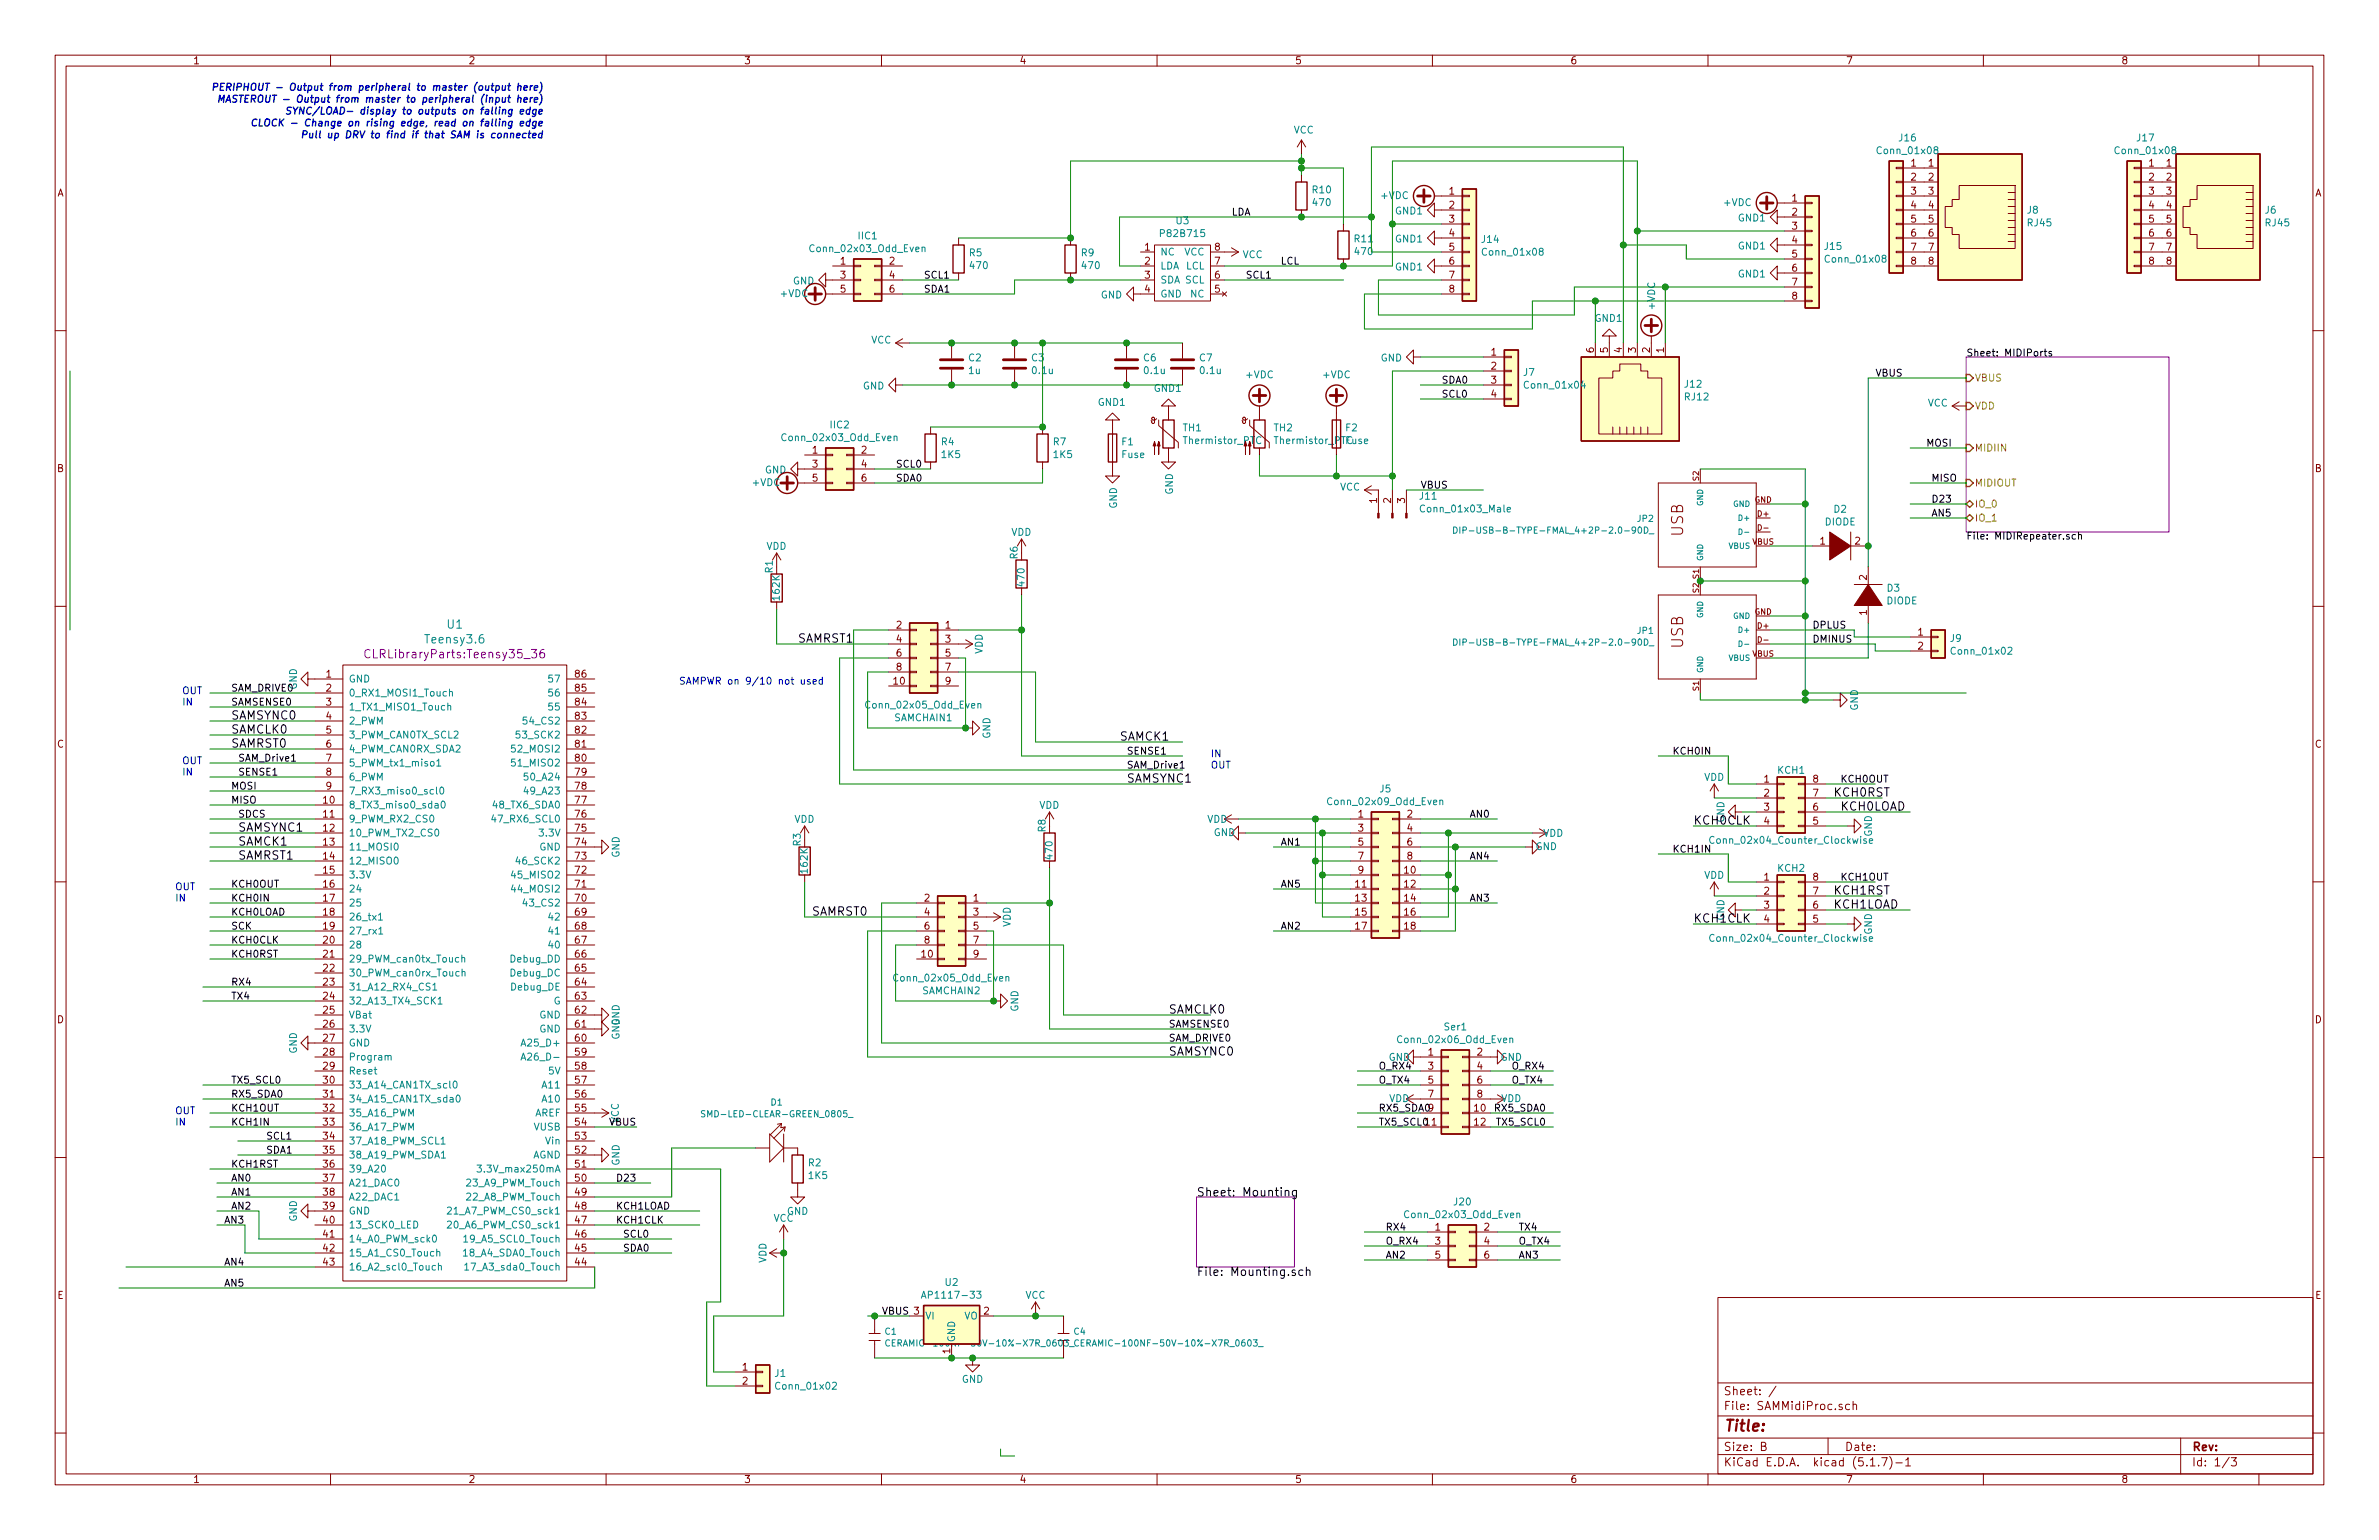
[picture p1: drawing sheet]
<svg xmlns="http://www.w3.org/2000/svg" width="432mm" height="279mm" viewBox="0 0 432 279" stroke-linecap="round" stroke-linejoin="round" font-family="sans-serif">
<defs><g id="words">
<g font-size="2.8" fill="#840000">
<text x="305.5" y="97.3" transform="rotate(-90 305.5 97.3)">USB</text>
<text x="305.5" y="117.7" transform="rotate(-90 305.5 117.7)">USB</text>
<text x="312.8" y="259.7">Title:</text>
</g>
<g font-size="2.1" fill="#840084">
<text x="67.2" y="119.4">CLRLibraryParts:Teensy35_36</text>
<text x="77.4" y="116.7">Teensy3.6</text>
</g>
<text font-size="2.1" fill="#008484" x="81.2" y="114">U1</text>
<g font-size="2.1">
<text x="144.8" y="116.6">SAMRST1</text>
<text x="41.9" y="130.6">SAMSYNC0</text>
<text x="41.9" y="133.1">SAMCLK0</text>
<text x="41.9" y="135.6">SAMRST0</text>
<text x="203.2" y="134.4">SAMCK1</text>
<text x="204.5" y="142">SAMSYNC1</text>
<text x="307.3" y="149.6">KCH0CLK</text>
<text x="332.7" y="144.5">KCH0RST</text>
<text x="334" y="147.1">KCH0LOAD</text>
<text x="43.2" y="153.4">SAMCK1</text>
<text x="43.2" y="150.9">SAMSYNC1</text>
<text x="43.2" y="156">SAMRST1</text>
<text x="147.3" y="166.1">SAMRST0</text>
<text x="307.3" y="167.4">KCH1CLK</text>
<text x="332.7" y="162.3">KCH1RST</text>
<text x="332.7" y="164.8">KCH1LOAD</text>
<text x="212.1" y="183.9">SAMCLK0</text>
<text x="212.1" y="191.5">SAMSYNC0</text>
<text x="217.2" y="217.1">Sheet: Mounting</text>
<text x="217.2" y="231.5">File: Mounting.sch</text>
</g>
<g font-size="2.1" fill="#840000">
<text x="312.8" y="255.8">File: SAMMidiProc.sch</text>
<text x="312.8" y="253.1">Sheet: /</text>
<text x="312.8" y="263.2">Size: B</text>
<text x="334.8" y="263.2">Date:</text>
<text x="397.8" y="263.2">Rev:</text>
<text x="312.8" y="266">KiCad E.D.A. kicad (5.1.7)-1</text>
<text x="397.8" y="266">Id: 1/3</text>
</g>
<g font-size="1.8" fill="#840000">
<text x="35" y="11.6">1</text>
<text x="85" y="11.6">2</text>
<text x="135" y="11.6">3</text>
<text x="185" y="11.6">4</text>
<text x="235" y="11.6">5</text>
<text x="285" y="11.6">6</text>
<text x="335" y="11.6">7</text>
<text x="385" y="11.6">8</text>
<text x="10.4" y="35.6">A</text>
<text x="263" y="35.3">1</text>
<text x="346.9" y="30.2">1</text>
<text x="346.9" y="32.8">2</text>
<text x="346.9" y="35.3">3</text>
<text x="350" y="30.2">1</text>
<text x="350" y="32.8">2</text>
<text x="350" y="35.3">3</text>
<text x="390" y="30.2">1</text>
<text x="390" y="32.8">2</text>
<text x="390" y="35.3">3</text>
<text x="393.2" y="30.2">1</text>
<text x="393.2" y="32.8">2</text>
<text x="393.2" y="35.3">3</text>
<text x="420.2" y="35.6">A</text>
<text x="263" y="37.8">2</text>
<text x="263" y="40.4">3</text>
<text x="325.3" y="36.6">1</text>
<text x="325.3" y="39.1">2</text>
<text x="325.3" y="41.7">3</text>
<text x="346.9" y="37.8">4</text>
<text x="346.9" y="40.4">5</text>
<text x="350" y="37.8">4</text>
<text x="350" y="40.4">5</text>
<text x="390" y="37.8">4</text>
<text x="390" y="40.4">5</text>
<text x="393.2" y="37.8">4</text>
<text x="393.2" y="40.4">5</text>
<text x="207.8" y="45.5">1</text>
<text x="220.5" y="45.5">8</text>
<text x="263" y="42.9">4</text>
<text x="263" y="45.5">5</text>
<text x="325.3" y="44.2">4</text>
<text x="325.3" y="46.7">5</text>
<text x="346.9" y="42.9">6</text>
<text x="346.9" y="45.5">7</text>
<text x="350" y="42.9">6</text>
<text x="350" y="45.5">7</text>
<text x="390" y="42.9">6</text>
<text x="390" y="45.5">7</text>
<text x="393.2" y="42.9">6</text>
<text x="393.2" y="45.5">7</text>
<text x="152.6" y="48">1</text>
<text x="152.6" y="50.5">3</text>
<text x="152.6" y="53.1">5</text>
<text x="161.4" y="48">2</text>
<text x="161.4" y="50.5">4</text>
<text x="161.4" y="53.1">6</text>
<text x="207.8" y="48">2</text>
<text x="207.8" y="50.5">3</text>
<text x="207.8" y="53.1">4</text>
<text x="220.5" y="53.1">5</text>
<text x="220.5" y="50.5">6</text>
<text x="220.5" y="48">7</text>
<text x="263" y="48">6</text>
<text x="263" y="50.5">7</text>
<text x="263" y="53.1">8</text>
<text x="325.3" y="49.3">6</text>
<text x="325.3" y="51.8">7</text>
<text x="346.9" y="48">8</text>
<text x="350" y="48">8</text>
<text x="390" y="48">8</text>
<text x="393.2" y="48">8</text>
<text x="325.3" y="54.4">8</text>
<text x="270.7" y="64.5">1</text>
<text x="289.3" y="64" transform="rotate(-90 289.3 64)">6</text>
<text x="291.8" y="64" transform="rotate(-90 291.8 64)">5</text>
<text x="294.4" y="64" transform="rotate(-90 294.4 64)">4</text>
<text x="296.9" y="64" transform="rotate(-90 296.9 64)">3</text>
<text x="299.5" y="64" transform="rotate(-90 299.5 64)">2</text>
<text x="302" y="64" transform="rotate(-90 302 64)">1</text>
<text x="270.7" y="67.1">2</text>
<text x="270.7" y="69.6">3</text>
<text x="270.7" y="72.1">4</text>
<text x="147.5" y="82.3">1</text>
<text x="156.4" y="82.3">2</text>
<text x="10.4" y="85.6">B</text>
<text x="147.5" y="84.8">3</text>
<text x="147.5" y="87.4">5</text>
<text x="156.4" y="84.8">4</text>
<text x="156.4" y="87.4">6</text>
<text x="420.2" y="85.6">B</text>
<text x="249.9" y="91.3" transform="rotate(-90 249.9 91.3)">1</text>
<text x="252.5" y="91.3" transform="rotate(-90 252.5 91.3)">2</text>
<text x="255" y="91.3" transform="rotate(-90 255 91.3)">3</text>
<text x="330.4" y="98.8">1</text>
<text x="336.7" y="98.8">2</text>
<text x="338.8" y="105.3" transform="rotate(-90 338.8 105.3)">2</text>
<text x="338.8" y="111.6" transform="rotate(-90 338.8 111.6)">1</text>
<text x="162.7" y="114">2</text>
<text x="162.7" y="116.6">4</text>
<text x="162.7" y="119.1">6</text>
<text x="171.6" y="114">1</text>
<text x="171.6" y="116.6">3</text>
<text x="171.6" y="119.1">5</text>
<text x="348.1" y="115.3">1</text>
<text x="348.1" y="117.9">2</text>
<text x="59.2" y="122.9">1</text>
<text x="59.2" y="125.5">2</text>
<text x="104.4" y="125.5">85</text>
<text x="104.4" y="122.9">86</text>
<text x="162.2" y="124.2">10</text>
<text x="162.7" y="121.7">8</text>
<text x="171.6" y="121.7">7</text>
<text x="171.6" y="124.2">9</text>
<text x="59.2" y="128">3</text>
<text x="59.2" y="130.6">4</text>
<text x="104.4" y="130.6">83</text>
<text x="104.4" y="128">84</text>
<text x="10.4" y="135.6">C</text>
<text x="59.2" y="133.1">5</text>
<text x="59.2" y="135.6">6</text>
<text x="104.4" y="135.6">81</text>
<text x="104.4" y="133.1">82</text>
<text x="420.2" y="135.6">C</text>
<text x="59.2" y="138.2">7</text>
<text x="59.2" y="140.7">8</text>
<text x="59.2" y="143.3">9</text>
<text x="104.4" y="143.3">78</text>
<text x="104.4" y="140.7">79</text>
<text x="104.4" y="138.2">80</text>
<text x="320.2" y="142">1</text>
<text x="329.1" y="142">8</text>
<text x="58.7" y="145.8">10</text>
<text x="58.7" y="148.3">11</text>
<text x="104.4" y="148.3">76</text>
<text x="104.4" y="145.8">77</text>
<text x="246.5" y="148.3">1</text>
<text x="255.4" y="148.3">2</text>
<text x="320.2" y="144.5">2</text>
<text x="320.2" y="147.1">3</text>
<text x="320.2" y="149.6">4</text>
<text x="329.1" y="149.6">5</text>
<text x="329.1" y="147.1">6</text>
<text x="329.1" y="144.5">7</text>
<text x="58.7" y="150.9">12</text>
<text x="58.7" y="153.4">13</text>
<text x="58.7" y="156">14</text>
<text x="104.4" y="156">73</text>
<text x="104.4" y="153.4">74</text>
<text x="104.4" y="150.9">75</text>
<text x="246.5" y="150.9">3</text>
<text x="246.5" y="153.4">5</text>
<text x="246.5" y="156">7</text>
<text x="255.4" y="150.9">4</text>
<text x="255.4" y="153.4">6</text>
<text x="255.4" y="156">8</text>
<text x="58.7" y="158.5">15</text>
<text x="58.7" y="161">16</text>
<text x="104.4" y="161">71</text>
<text x="104.4" y="158.5">72</text>
<text x="246" y="161">11</text>
<text x="246.5" y="158.5">9</text>
<text x="254.9" y="158.5">10</text>
<text x="254.9" y="161">12</text>
<text x="320.2" y="159.8">1</text>
<text x="329.1" y="159.8">8</text>
<text x="58.7" y="163.6">17</text>
<text x="58.7" y="166.1">18</text>
<text x="104.4" y="166.1">69</text>
<text x="104.4" y="163.6">70</text>
<text x="167.8" y="163.6">2</text>
<text x="167.8" y="166.1">4</text>
<text x="176.7" y="163.6">1</text>
<text x="176.7" y="166.1">3</text>
<text x="246" y="163.6">13</text>
<text x="246" y="166.1">15</text>
<text x="254.9" y="163.6">14</text>
<text x="254.9" y="166.1">16</text>
<text x="320.2" y="162.3">2</text>
<text x="320.2" y="164.8">3</text>
<text x="320.2" y="167.4">4</text>
<text x="329.1" y="167.4">5</text>
<text x="329.1" y="164.8">6</text>
<text x="329.1" y="162.3">7</text>
<text x="58.7" y="168.7">19</text>
<text x="58.7" y="171.2">20</text>
<text x="58.7" y="173.7">21</text>
<text x="104.4" y="173.7">66</text>
<text x="104.4" y="171.2">67</text>
<text x="104.4" y="168.7">68</text>
<text x="167.3" y="173.7">10</text>
<text x="167.8" y="168.7">6</text>
<text x="167.8" y="171.2">8</text>
<text x="176.7" y="168.7">5</text>
<text x="176.7" y="171.2">7</text>
<text x="176.7" y="173.7">9</text>
<text x="246" y="168.7">17</text>
<text x="254.9" y="168.7">18</text>
<text x="58.7" y="176.3">22</text>
<text x="58.7" y="178.8">23</text>
<text x="104.4" y="178.8">64</text>
<text x="104.4" y="176.3">65</text>
<text x="10.4" y="185.6">D</text>
<text x="58.7" y="181.4">24</text>
<text x="58.7" y="183.9">25</text>
<text x="104.4" y="183.9">62</text>
<text x="104.4" y="181.4">63</text>
<text x="420.2" y="185.6">D</text>
<text x="58.7" y="186.4">26</text>
<text x="58.7" y="189">27</text>
<text x="58.7" y="191.5">28</text>
<text x="104.4" y="191.5">59</text>
<text x="104.4" y="189">60</text>
<text x="104.4" y="186.4">61</text>
<text x="259.2" y="191.5">1</text>
<text x="268.1" y="191.5">2</text>
<text x="58.7" y="194.1">29</text>
<text x="58.7" y="196.6">30</text>
<text x="104.4" y="196.6">57</text>
<text x="104.4" y="194.1">58</text>
<text x="259.2" y="194.1">3</text>
<text x="259.2" y="196.6">5</text>
<text x="268.1" y="194.1">4</text>
<text x="268.1" y="196.6">6</text>
<text x="58.7" y="199.1">31</text>
<text x="58.7" y="201.7">32</text>
<text x="104.4" y="201.7">55</text>
<text x="104.4" y="199.1">56</text>
<text x="259.2" y="199.1">7</text>
<text x="267.6" y="201.7">10</text>
<text x="268.1" y="199.1">8</text>
<text x="58.7" y="204.2">33</text>
<text x="58.7" y="206.8">34</text>
<text x="58.7" y="209.3">35</text>
<text x="104.4" y="209.3">52</text>
<text x="104.4" y="206.8">53</text>
<text x="104.4" y="204.2">54</text>
<text x="267.6" y="204.2">12</text>
<text x="58.7" y="211.8">36</text>
<text x="58.7" y="214.4">37</text>
<text x="104.4" y="214.4">50</text>
<text x="104.4" y="211.8">51</text>
<text x="58.7" y="216.9">38</text>
<text x="58.7" y="219.5">39</text>
<text x="58.7" y="222">40</text>
<text x="104.4" y="222">47</text>
<text x="104.4" y="219.5">48</text>
<text x="104.4" y="216.9">49</text>
<text x="58.7" y="224.5">41</text>
<text x="58.7" y="227.1">42</text>
<text x="104.4" y="227.1">45</text>
<text x="104.4" y="224.5">46</text>
<text x="260.5" y="223.3">1</text>
<text x="260.5" y="225.8">3</text>
<text x="269.4" y="223.3">2</text>
<text x="269.4" y="225.8">4</text>
<text x="58.7" y="229.6">43</text>
<text x="104.4" y="229.6">44</text>
<text x="260.5" y="228.3">5</text>
<text x="269.4" y="228.3">6</text>
<text x="10.4" y="235.6">E</text>
<text x="178.6" y="238.5">2</text>
<text x="420.2" y="235.6">E</text>
<text x="172.5" y="245.6" transform="rotate(-90 172.5 245.6)">1</text>
<text x="134.8" y="248.7">1</text>
<text x="134.8" y="251.2">2</text>
<text x="35" y="269">1</text>
<text x="85" y="269">2</text>
<text x="135" y="269">3</text>
<text x="185" y="269">4</text>
<text x="235" y="269">5</text>
<text x="285" y="269">6</text>
<text x="335" y="269">7</text>
<text x="385" y="269">8</text>
</g>
<g font-size="1.8" fill="#0000c2">
<text x="48.1" y="16.5">PERIPHOUT - Output from peripheral to master (output here)</text>
<text x="48.4" y="18.6">MASTEROUT - Output from master to peripheral (input here)</text>
<text x="54.4" y="22.9">CLOCK - Change on rising edge, read on falling edge</text>
<text x="59.4" y="20.8">SYNC/LOAD- display to outputs on falling edge</text>
<text x="62" y="25.1">Pull up DRV to find if that SAM is connected</text>
<text x="33" y="126">OUT</text>
<text x="123.2" y="124.2">SAMPWR on 9/10 not used</text>
<text x="33" y="128">IN</text>
<text x="219.7" y="137.4">IN</text>
<text x="33" y="138.7">OUT</text>
<text x="33" y="140.7">IN</text>
<text x="219.7" y="139.4">OUT</text>
<text x="31.7" y="161.5">OUT</text>
<text x="31.7" y="163.6">IN</text>
<text x="31.7" y="202.2">OUT</text>
<text x="31.7" y="204.2">IN</text>
</g>
<g font-size="1.8" fill="#008484">
<text x="234.8" y="24.2">VCC</text>
<text x="341" y="28">Conn_01x08</text>
<text x="344.8" y="25.7">J16</text>
<text x="384.2" y="28">Conn_01x08</text>
<text x="387.9" y="25.7">J17</text>
<text x="238.3" y="35.1">R10</text>
<text x="213.5" y="40.7">U3</text>
<text x="238.4" y="37.4">470</text>
<text x="250.7" y="36.1">+VDC</text>
<text x="253.3" y="38.9">GND1</text>
<text x="313" y="37.4">+VDC</text>
<text x="315.5" y="40.2">GND1</text>
<text x="368" y="38.8">J8</text>
<text x="368.1" y="41.1">RJ45</text>
<text x="411.2" y="38.8">J6</text>
<text x="411.3" y="41.1">RJ45</text>
<text x="147.4" y="45.7">Conn_02x03_Odd_Even</text>
<text x="155.9" y="43.4">IIC1</text>
<text x="176" y="46.5">R5</text>
<text x="196.3" y="46.5">R9</text>
<text x="210.6" y="46.4">NC</text>
<text x="210.9" y="43">P82B715</text>
<text x="215" y="46.4">VCC</text>
<text x="225.5" y="46.8">VCC</text>
<text x="245.9" y="44">R11</text>
<text x="246" y="46.3">470</text>
<text x="253.3" y="44">GND1</text>
<text x="269" y="44.1">J14</text>
<text x="269.4" y="46.4">Conn_01x08</text>
<text x="315.5" y="45.3">GND1</text>
<text x="331.2" y="45.3">J15</text>
<text x="331.6" y="47.7">Conn_01x08</text>
<text x="141.7" y="53.9">+VDC</text>
<text x="143.9" y="51.6">GND</text>
<text x="176.2" y="48.8">470</text>
<text x="196.5" y="48.8">470</text>
<text x="210.6" y="48.9">LDA</text>
<text x="210.6" y="51.4">SDA SCL</text>
<text x="210.6" y="54">GND</text>
<text x="215.3" y="48.9">LCL</text>
<text x="216.1" y="54">NC</text>
<text x="253.3" y="49.1">GND1</text>
<text x="315.5" y="50.3">GND1</text>
<text x="199.8" y="54.2">GND</text>
<text x="289.5" y="58.4">GND1</text>
<text x="300.4" y="56.1" transform="rotate(-90 300.4 56.1)">+VDC</text>
<text x="158.1" y="62.3">VCC</text>
<text x="175.8" y="65.6">C2</text>
<text x="187.3" y="65.6">C3</text>
<text x="207.6" y="65.6">C6</text>
<text x="217.8" y="65.6">C7</text>
<text x="250.6" y="65.6">GND</text>
<text x="156.6" y="70.7">GND</text>
<text x="175.9" y="67.9">1u</text>
<text x="187.5" y="67.9">0.1u</text>
<text x="207.8" y="67.9">0.1u</text>
<text x="209.5" y="71.1">GND1</text>
<text x="218" y="67.9">0.1u</text>
<text x="226.2" y="68.6">+VDC</text>
<text x="240.2" y="68.6">+VDC</text>
<text x="276.6" y="68.2">J7</text>
<text x="277" y="70.5">Conn_01x04</text>
<text x="305.8" y="70.3">J12</text>
<text x="150.8" y="77.7">IIC2</text>
<text x="199.4" y="73.6">GND1</text>
<text x="305.8" y="72.6">RJ12</text>
<text x="349.9" y="73.8">VCC</text>
<text x="142.3" y="80">Conn_02x03_Odd_Even</text>
<text x="170.9" y="80.8">R4</text>
<text x="171" y="83.1">1K5</text>
<text x="191.2" y="80.8">R7</text>
<text x="191.3" y="83.1">1K5</text>
<text x="203.6" y="83.1">Fuse</text>
<text x="203.7" y="80.8">F1</text>
<text x="214.7" y="78.3">TH1</text>
<text x="215" y="80.6">Thermistor_PTC</text>
<text x="231.2" y="78.3">TH2</text>
<text x="231.5" y="80.6">Thermistor_PTCFuse</text>
<text x="244.3" y="78.3">F2</text>
<text x="136.7" y="88.2">+VDC</text>
<text x="138.8" y="85.9">GND</text>
<text x="212.9" y="89.8" transform="rotate(-90 212.9 89.8)">GND</text>
<text x="243.2" y="89">VCC</text>
<text x="202.7" y="92.3" transform="rotate(-90 202.7 92.3)">GND</text>
<text x="257.8" y="90.7">J11</text>
<text x="258.3" y="93">Conn_01x03_Male</text>
<text x="331.2" y="95.3">DIODE</text>
<text x="332.9" y="93">D2</text>
<text x="139.1" y="99.7">VDD</text>
<text x="183.5" y="97.2">VDD</text>
<text x="184.7" y="101.4" transform="rotate(-90 184.7 101.4)">R6</text>
<text x="140.3" y="103.9" transform="rotate(-90 140.3 103.9)">R1</text>
<text x="186" y="106.2" transform="rotate(-90 186 106.2)">470</text>
<text x="342.5" y="107.3">D3</text>
<text x="141.5" y="108.8" transform="rotate(-90 141.5 108.8)">162K</text>
<text x="342.4" y="109.7">DIODE</text>
<text x="178.4" y="118.7" transform="rotate(-90 178.4 118.7)">VDD</text>
<text x="354" y="116.5">J9</text>
<text x="354.5" y="118.8">Conn_01x02</text>
<text x="63.2" y="123.8">GND</text>
<text x="99.9" y="123.8">57</text>
<text x="63.2" y="126.4">0_RX1_MOSI1_Touch</text>
<text x="63.2" y="128.9">1_TX1_MISO1_Touch</text>
<text x="63.2" y="131.4">2_PWM</text>
<text x="95.5" y="131.4">54_CS2</text>
<text x="99.9" y="128.9">55</text>
<text x="99.9" y="126.4">56</text>
<text x="157.6" y="128.5">Conn_02x05_Odd_Even</text>
<text x="162.4" y="130.9">SAMCHAIN1</text>
<text x="337.2" y="129" transform="rotate(-90 337.2 129)">GND</text>
<text x="63.2" y="134">3_PWM_CAN0TX_SCL2</text>
<text x="63.2" y="136.5">4_PWM_CAN0RX_SDA2</text>
<text x="93.4" y="136.5">52_MOSI2</text>
<text x="94.2" y="134">53_SCK2</text>
<text x="179.8" y="134" transform="rotate(-90 179.8 134)">GND</text>
<text x="63.2" y="139.1">5_PWM_tx1_miso1</text>
<text x="63.2" y="141.6">6_PWM</text>
<text x="93.4" y="139.1">51_MISO2</text>
<text x="95.7" y="141.6">50_A24</text>
<text x="250.5" y="143.8">J5</text>
<text x="309.3" y="141.7">VDD</text>
<text x="322.7" y="140.4">KCH1</text>
<text x="63.2" y="146.7">8_TX3_miso0_sda0</text>
<text x="63.2" y="149.2">9_PWM_RX2_CS0</text>
<text x="63.2" y="144.1">7_RX3_miso0_scl0</text>
<text x="90" y="149.2">47_RX6_SCL0</text>
<text x="90" y="146.7">48_TX6_SDA0</text>
<text x="95.7" y="144.1">49_A23</text>
<text x="144.2" y="149.3">VDD</text>
<text x="188.6" y="146.7">VDD</text>
<text x="219.1" y="149.3">VDD</text>
<text x="241.4" y="146.1">Conn_02x09_Odd_Even</text>
<text x="63.2" y="151.8">10_PWM_TX2_CS0</text>
<text x="63.2" y="154.3">11_MOSI0</text>
<text x="97.9" y="154.3">GND</text>
<text x="98.2" y="151.8">3.3V</text>
<text x="112.4" y="155.6" transform="rotate(-90 112.4 155.6)">GND</text>
<text x="145.3" y="153.5" transform="rotate(-90 145.3 153.5)">R3</text>
<text x="189.8" y="150.9" transform="rotate(-90 189.8 150.9)">R8</text>
<text x="191.1" y="155.8" transform="rotate(-90 191.1 155.8)">470</text>
<text x="220.3" y="151.7">GND</text>
<text x="278.7" y="154.2">GND</text>
<text x="280.1" y="151.8">VDD</text>
<text x="311.2" y="153.1">Conn_02x04_Counter_Clockwise</text>
<text x="339.8" y="151.8" transform="rotate(-90 339.8 151.8)">GND</text>
<text x="63.2" y="156.8">12_MISO0</text>
<text x="63.2" y="159.4">3.3V</text>
<text x="63.2" y="161.9">24</text>
<text x="93.4" y="161.9">44_MOSI2</text>
<text x="93.4" y="159.4">45_MISO2</text>
<text x="94.2" y="156.8">46_SCK2</text>
<text x="146.6" y="158.3" transform="rotate(-90 146.6 158.3)">162K</text>
<text x="309.3" y="159.4">VDD</text>
<text x="322.7" y="158.2">KCH2</text>
<text x="63.2" y="164.5">25</text>
<text x="63.2" y="167">26_tx1</text>
<text x="95.5" y="164.5">43_CS2</text>
<text x="99.9" y="167">42</text>
<text x="63.2" y="169.5">27_rx1</text>
<text x="63.2" y="172.1">28</text>
<text x="99.9" y="172.1">40</text>
<text x="99.9" y="169.5">41</text>
<text x="183.4" y="168.2" transform="rotate(-90 183.4 168.2)">VDD</text>
<text x="311.2" y="170.9">Conn_02x04_Counter_Clockwise</text>
<text x="339.8" y="169.6" transform="rotate(-90 339.8 169.6)">GND</text>
<text x="63.2" y="174.6">29_PWM_can0tx_Touch</text>
<text x="63.2" y="177.2">30_PWM_can0rx_Touch</text>
<text x="63.2" y="179.7">31_A12_RX4_CS1</text>
<text x="92.8" y="177.2">Debug_DC</text>
<text x="92.8" y="174.6">Debug_DD</text>
<text x="92.9" y="179.7">Debug_DE</text>
<text x="162.6" y="178.1">Conn_02x05_Odd_Even</text>
<text x="63.2" y="182.2">32_A13_TX4_SCK1</text>
<text x="63.2" y="184.8">VBat</text>
<text x="97.9" y="184.8">GND</text>
<text x="100.5" y="182.2">G</text>
<text x="167.4" y="180.4">SAMCHAIN2</text>
<text x="184.8" y="183.6" transform="rotate(-90 184.8 183.6)">GND</text>
<text x="53.9" y="191.2" transform="rotate(-90 53.9 191.2)">GND</text>
<text x="63.2" y="187.3">3.3V</text>
<text x="63.2" y="189.9">GND</text>
<text x="95.3" y="189.9">A25_D+</text>
<text x="97.9" y="187.3">GND</text>
<text x="112.4" y="188.6" transform="rotate(-90 112.4 188.6)">GND</text>
<text x="254.1" y="189.3">Conn_02x06_Odd_Even</text>
<text x="262.3" y="186.9">Ser1</text>
<text x="63.2" y="192.4">Program</text>
<text x="63.2" y="194.9">Reset</text>
<text x="63.2" y="197.5">33_A14_CAN1TX_scl0</text>
<text x="95.8" y="192.4">A26_D-</text>
<text x="98.6" y="197.5">A11</text>
<text x="99.7" y="194.9">5V</text>
<text x="252" y="192.5">GND</text>
<text x="272.4" y="192.5">GND</text>
<text x="63.2" y="200">34_A15_CAN1TX_sda0</text>
<text x="63.2" y="202.6">35_A16_PWM</text>
<text x="97" y="202.6">AREF</text>
<text x="98.6" y="200">A10</text>
<text x="252.1" y="199.9">VDD</text>
<text x="272.5" y="199.9">VDD</text>
<text x="63.2" y="205.1">36_A17_PWM</text>
<text x="63.2" y="207.6">37_A18_PWM_SCL1</text>
<text x="97" y="205.1">VUSB</text>
<text x="99.1" y="207.6">Vin</text>
<text x="63.2" y="210.2">38_A19_PWM_SDA1</text>
<text x="63.2" y="212.7">39_A20</text>
<text x="63.2" y="215.3">A21_DAC0</text>
<text x="85" y="215.3">23_A9_PWM_Touch</text>
<text x="87.9" y="212.7">3.3V_max250mA</text>
<text x="96.6" y="210.2">AGND</text>
<text x="112.4" y="211.5" transform="rotate(-90 112.4 211.5)">GND</text>
<text x="146.8" y="211.6">R2</text>
<text x="146.8" y="213.9">1K5</text>
<text x="53.9" y="221.7" transform="rotate(-90 53.9 221.7)">GND</text>
<text x="63.2" y="217.8">A22_DAC1</text>
<text x="63.2" y="220.3">GND</text>
<text x="82" y="220.3">21_A7_PWM_CS0_sck1</text>
<text x="85" y="217.8">22_A8_PWM_Touch</text>
<text x="140.4" y="221.7">VCC</text>
<text x="142.8" y="220.4">GND</text>
<text x="255.4" y="221">Conn_02x03_Odd_Even</text>
<text x="264" y="218.7">J20</text>
<text x="63.2" y="222.9">13_SCK0_LED</text>
<text x="63.2" y="225.4">14_A0_PWM_sck0</text>
<text x="63.2" y="228">15_A1_CS0_Touch</text>
<text x="82" y="222.9">20_A6_PWM_CS0_sck1</text>
<text x="84.7" y="228">18_A4_SDA0_Touch</text>
<text x="84.9" y="225.4">19_A5_SCL0_Touch</text>
<text x="63.2" y="230.5">16_A2_scl0_Touch</text>
<text x="85.3" y="230.5">17_A3_sda0_Touch</text>
<text x="139.1" y="229.2" transform="rotate(-90 139.1 229.2)">VDD</text>
<text x="171.6" y="233.3">U2</text>
<text x="167.9" y="239.4">VI</text>
<text x="168.2" y="235.6">AP1117-33</text>
<text x="175" y="239.4">VO</text>
<text x="186.1" y="235.6">VCC</text>
<text x="173.4" y="243.6" transform="rotate(-90 173.4 243.6)">GND</text>
<text x="140.7" y="249.8">J1</text>
<text x="174.6" y="250.9">GND</text>
<text x="141.1" y="252.1">Conn_01x02</text>
</g>
<g font-size="1.8">
<text x="223.5" y="39.1">LDA</text>
<text x="167.6" y="53.1">SDA1</text>
<text x="167.6" y="50.5">SCL1</text>
<text x="226.1" y="50.5">SCL1</text>
<text x="232.4" y="48">LCL</text>
<text x="356.9" y="64.7">Sheet: MIDIPorts</text>
<text x="261.6" y="69.6">SDA0</text>
<text x="340.4" y="68.3">VBUS</text>
<text x="261.6" y="72.1">SCL0</text>
<text x="349.8" y="81">MOSI</text>
<text x="162.6" y="87.4">SDA0</text>
<text x="162.6" y="84.8">SCL0</text>
<text x="257.8" y="88.6">VBUS</text>
<text x="350.5" y="87.4">MISO</text>
<text x="350.5" y="93.7">AN5</text>
<text x="350.5" y="91.2">D23</text>
<text x="356.9" y="97.9">File: MIDIRepeater.sch</text>
<text x="328.9" y="114">DPLUS</text>
<text x="328.9" y="116.6">DMINUS</text>
<text x="41.9" y="125.5">SAM_DRIVE0</text>
<text x="53.9" y="125.1" transform="rotate(-90 53.9 125.1)">GND</text>
<text x="41.9" y="128">SAMSENSE0</text>
<text x="204.5" y="136.9">SENSE1</text>
<text x="303.5" y="136.9">KCH0IN</text>
<text x="41.9" y="143.3">MOSI</text>
<text x="43.2" y="140.7">SENSE1</text>
<text x="43.2" y="138.2">SAM_Drive1</text>
<text x="204.5" y="139.4">SAM_Drive1</text>
<text x="334" y="142">KCH0OUT</text>
<text x="41.9" y="145.8">MISO</text>
<text x="43.2" y="148.3">SDCS</text>
<text x="266.7" y="148.3">AN0</text>
<text x="313" y="149.3" transform="rotate(-90 313 149.3)">GND</text>
<text x="232.4" y="153.4">AN1</text>
<text x="266.7" y="156">AN4</text>
<text x="303.5" y="154.7">KCH1IN</text>
<text x="41.9" y="161">KCH0OUT</text>
<text x="232.4" y="161">AN5</text>
<text x="334" y="159.8">KCH1OUT</text>
<text x="41.9" y="163.6">KCH0IN</text>
<text x="41.9" y="166.1">KCH0LOAD</text>
<text x="266.7" y="163.6">AN3</text>
<text x="313" y="167.1" transform="rotate(-90 313 167.1)">GND</text>
<text x="41.9" y="171.2">KCH0CLK</text>
<text x="41.9" y="173.7">KCH0RST</text>
<text x="41.9" y="168.7">SCK</text>
<text x="232.4" y="168.7">AN2</text>
<text x="41.9" y="178.8">RX4</text>
<text x="41.9" y="181.4">TX4</text>
<text x="212.1" y="189">SAM_DRIVE0</text>
<text x="212.1" y="186.4">SAMSENSE0</text>
<text x="41.9" y="196.6">TX5_SCL0</text>
<text x="250.2" y="196.6">O_TX4</text>
<text x="250.2" y="194.1">O_RX4</text>
<text x="274.3" y="194.1">O_RX4</text>
<text x="274.3" y="196.6">O_TX4</text>
<text x="41.9" y="199.1">RX5_SDA0</text>
<text x="41.9" y="201.7">KCH1OUT</text>
<text x="112.3" y="203.8" transform="rotate(-90 112.3 203.8)">VCC</text>
<text x="250.2" y="201.7">RX5_SDA09</text>
<text x="271.5" y="201.7">RX5_SDA0</text>
<text x="41.9" y="204.2">KCH1IN</text>
<text x="48.3" y="206.8">SCL1</text>
<text x="48.3" y="209.3">SDA1</text>
<text x="250.2" y="204.2">TX5_SCL011</text>
<text x="271.9" y="204.2">TX5_SCL0</text>
<text x="41.9" y="214.4">AN0</text>
<text x="41.9" y="211.8">KCH1RST</text>
<text x="111.8" y="214.4">D23</text>
<text x="40.6" y="222">AN3</text>
<text x="41.9" y="219.5">AN2</text>
<text x="41.9" y="216.9">AN1</text>
<text x="111.8" y="222">KCH1CLK</text>
<text x="111.8" y="219.5">KCH1LOAD</text>
<text x="113" y="224.5">SCL0</text>
<text x="113" y="227.1">SDA0</text>
<text x="251.5" y="225.8">O_RX4</text>
<text x="251.5" y="223.3">RX4</text>
<text x="275.6" y="225.8">O_TX4</text>
<text x="275.6" y="223.3">TX4</text>
<text x="40.6" y="229.6">AN4</text>
<text x="40.6" y="233.4">AN5</text>
<text x="251.5" y="228.3">AN2</text>
<text x="275.6" y="228.3">AN3</text>
<text x="160" y="238.5">VBUS 3</text>
</g>
<g font-size="1.8" fill="#848400">
<text x="358.4" y="69.2">VBUS</text>
<text x="358.4" y="74.3">VDD</text>
<text x="358.4" y="81.9">MIDIIN</text>
<text x="358.4" y="88.3">MIDIOUT</text>
<text x="358.4" y="92.1">IO_0</text>
<text x="358.4" y="94.6">IO_1</text>
</g>
<g font-size="1.6" fill="#008484">
<text x="297.3" y="94.7">JP2</text>
<text x="267.1" y="96.8">DIP-USB-B-TYPE-FMAL_4+2P-2.0-90D_</text>
<text x="267.1" y="117.1">DIP-USB-B-TYPE-FMAL_4+2P-2.0-90D_</text>
<text x="297.3" y="115">JP1</text>
<text x="128.6" y="202.7">SMD-LED-CLEAR-GREEN_0805_</text>
<text x="140" y="200.6">D1</text>
<text x="160.7" y="242.1">C1</text>
<text x="163.4" y="244.3">CERAMIC-100NF-50V-10%-X7R_0603_</text>
<text x="194.9" y="242.1">C4</text>
<text x="197.7" y="244.3">CERAMIC-100NF-50V-10%-X7R_0603_</text>
</g>
<g font-size="1.4" fill="#840000">
<text x="308.4" y="87.2" transform="rotate(-90 308.4 87.2)">S2</text>
<text x="318.5" y="91.2">GND</text>
<text x="319.1" y="93.7">D+</text>
<text x="318.1" y="98.8">VBUS</text>
<text x="319.3" y="96.3">D-</text>
<text x="308.4" y="107.5" transform="rotate(-90 308.4 107.5)">S2 S1</text>
<text x="318.5" y="111.5">GND</text>
<text x="318.1" y="119.1">VBUS</text>
<text x="319.1" y="114">D+</text>
<text x="319.3" y="116.6">D-</text>
<text x="308.4" y="125.3" transform="rotate(-90 308.4 125.3)">S1</text>
</g>
<g font-size="1.4" fill="#008484">
<text x="309.1" y="91.8" transform="rotate(-90 309.1 91.8)">GND</text>
<text x="314.6" y="91.9">GND</text>
<text x="315.9" y="94.5">D+</text>
<text x="309.1" y="101.9" transform="rotate(-90 309.1 101.9)">GND</text>
<text x="313.8" y="99.6">VBUS</text>
<text x="309.1" y="112.1" transform="rotate(-90 309.1 112.1)">GND</text>
<text x="314.6" y="112.3">GND</text>
<text x="313.8" y="119.9">VBUS</text>
<text x="315.9" y="114.8">D+</text>
<text x="309.1" y="122.2" transform="rotate(-90 309.1 122.2)">GND</text>
</g>
</g></defs>
<g fill="none" stroke="#840000" stroke-width=".18">
<path d="M10 10h411.8v259.4h-411.8zM12 12h407.8v255.4h-407.8zM60 10v2M110 10v2M160 10v2M210 10v2M260 10v2M310 10v2M360 10v2M410 10v2M236.2 25.4v2.5M236.2 31.8v1.2"/>
<path d="M236.2 38.1v1.3M236.2 25.4l-.7 1.3M236.2 25.4l.8 1.3M260.3 38.1v-1.3l-1.2 1.3 1.2 1.3v-1.3h5.1M260.3 35.6h5.1M265.4 38h1.3v.2h-1.3zM265.4 35.4h1.3v.3h-1.3zM322.6 39.4v-1.3l-1.3 1.3 1.3 1.2v-1.2h5.1M322.6 36.8h5.1M327.7 39.2h1.2v.3h-1.2zM327.7 36.7h1.2v.3h-1.2zM344.2 35.4h1.2v.3h-1.2z"/>
<path d="M344.2 32.9h1.2v.2h-1.2zM344.2 30.4h1.2v.2h-1.2zM344.2 38h1.2v.2h-1.2zM345.4 35.6h6.4M345.4 38.1h6.4M345.4 30.5h6.4M345.4 33h6.4M355.6 33.7h10.2v11.4h-10.2v-2.6h-1.3v-1.2h-1.2v-3.8h1.2v-1.3h1.3zM364.5 34.9h1.3M364.5 36.2h1.3M364.5 37.5h1.3M364.5 38.7h1.3"/>
<path d="M387.3 35.4h1.3v.3h-1.3zM387.3 32.9h1.3v.2h-1.3zM387.3 30.4h1.3v.2h-1.3zM387.3 38h1.3v.2h-1.3zM388.6 35.6h6.4M388.6 38.1h6.4M388.6 30.5h6.4M388.6 33h6.4M398.8 33.7h10.1v11.4h-10.1v-2.6h-1.3v-1.2h-1.3v-3.8h1.3v-1.3h1.3zM407.7 34.9h1.2M407.7 36.2h1.2M407.7 37.5h1.2"/>
<path d="M407.7 38.7h1.2M10 60h2M149.9 50.8v-1.3l-1.3 1.3 1.3 1.3v-1.3h5M149.9 53.3h5M151.1 48.3h3.8M154.9 53.2h1.3v.3h-1.3zM154.9 48.1h1.3v.3h-1.3zM154.9 50.7h1.3v.2h-1.3zM158.7 53.2h1.3v.3h-1.3zM158.7 48.1h1.3v.3h-1.3zM158.7 50.7h1.3v.2h-1.3zM160 48.3h3.8"/>
<path d="M160 50.8h3.8M160 53.3h3.8M174 43.2v1.3M174 49.5v1.3M194.3 43.2v1.3M194.3 49.5v1.3M205.7 53.3v-1.2l-1.2 1.2 1.2 1.3v-1.3h3.8M207 45.7h2.5M207 48.3h2.5M207 50.8h2.5M209.5 44.5h10.2v10.1h-10.2zM219.7 45.7h5.1"/>
<path d="M219.7 48.3h2.5M219.7 50.8h2.5M219.7 53.3h2.5M221.9 53l.7 .7M222.6 53l-.7 .7M223.5 45l1.3 .7M224.8 45.7l-1.3 .8M243.8 40.6v1.3M243.8 47v1.3M260.3 43.2v-1.3l-1.2 1.3 1.2 1.3v-1.3h5.1M260.3 48.3v-1.3l-1.2 1.3 1.2 1.2v-1.2h5.1M261.6 40.6h3.8"/>
<path d="M261.6 45.7h3.8M261.6 50.8h3.8M261.6 53.3h3.8M265.4 48.1h1.3v.3h-1.3zM265.4 50.7h1.3v.2h-1.3zM265.4 53.2h1.3v.3h-1.3zM265.4 45.6h1.3v.2h-1.3zM265.4 40.5h1.3v.3h-1.3zM265.4 43.1h1.3v.2h-1.3zM322.6 49.5v-1.2l-1.3 1.2 1.3 1.3v-1.3h5.1M322.6 44.5v-1.3l-1.3 1.3 1.3 1.2v-1.2h5.1M323.8 41.9h3.9"/>
<path d="M323.8 47h3.9M323.8 52.1h3.9M323.8 54.6h3.9M327.7 49.4h1.2v.3h-1.2zM327.7 51.9h1.2v.3h-1.2zM327.7 54.5h1.2v.2h-1.2zM327.7 46.9h1.2v.2h-1.2zM327.7 41.8h1.2v.2h-1.2zM327.7 44.3h1.2v.3h-1.2zM344.2 43.1h1.2v.2h-1.2zM344.2 45.6h1.2v.2h-1.2zM344.2 48.1h1.2v.3h-1.2z"/>
<path d="M344.2 40.5h1.2v.3h-1.2zM345.4 40.6h6.4M345.4 43.2h6.4M345.4 45.7h6.4M345.4 48.3h6.4M364.5 40h1.3M364.5 41.3h1.3M364.5 42.5h1.3M364.5 43.8h1.3M387.3 43.1h1.3v.2h-1.3zM387.3 45.6h1.3v.2h-1.3zM387.3 48.1h1.3v.3h-1.3z"/>
<path d="M387.3 40.5h1.3v.3h-1.3zM388.6 40.6h6.4M388.6 43.2h6.4M388.6 45.7h6.4M388.6 48.3h6.4M407.7 40h1.2M407.7 41.3h1.2M407.7 42.5h1.2M407.7 43.8h1.2M419.8 60h2M162.6 69.9v-1.3l-1.3 1.3 1.3 1.2v-1.2h1.2M162.6 62.2l1.2 .8"/>
<path d="M162.6 62.2h2.5M163.8 61.5l-1.2 .7M168.9 77.5v1.2M172.7 62.2v2.8M172.7 67.1v2.8M184.1 62.2v2.8M184.1 67.1v2.8M189.2 77.5v1.2M201.9 76.2h1.3l-1.3-1.3-1.2 1.3h1.2v10.2h1.3l-1.3 1.2-1.2-1.2h1.2M204.5 62.2v2.8M204.5 67.1v2.8M209.9 75.9l-.2 .2-.4 .1-.2-.1v-.3l.3-.1 .1 .2v.8l-.1 .1-.3-.1v-.2l-.2-.2"/>
<path d="M210.3 76.2v1l3.6 3.1v1M212.1 73.7h1.3l-1.3-1.3-1.3 1.3h1.3v2.5M214.6 62.2v2.8M214.6 67.1v2.8M226.4 75.9l-.2 .2-.3 .1-.3-.1v-.3l.3-.1 .2 .2v.8l-.2 .1-.3-.1v-.2l-.2-.2M226.8 76.2v1l3.6 3.1v1M228.6 73.7v2.5M242.6 73.7v8.9M256.5 64.8v-1.3l-1.2 1.3 1.2 1.2v-1.2h1.3M269.2 64.8h3.8M269.2 67.3h3.8M269.2 69.9h3.8"/>
<path d="M269.2 72.4h3.8M273 72.3h1.3v.2h-1.3zM273 69.7h1.3v.3h-1.3zM273 64.6h1.3v.3h-1.3zM273 67.2h1.3v.2h-1.3zM289.6 62.2v2.6M290.2 68.6h2.5v-1.3h1.3v-1.3h3.8v1.3h1.3v1.3h2.5v10.1h-11.4zM292.1 61h1.3l-1.3-1.3-1.3 1.3h1.3v3.8M292.7 77.5v1.2M294 77.5v1.2M294.6 62.2v2.6M295.3 77.5v1.2"/>
<path d="M296.5 77.5v1.2M297.2 62.2v2.6M297.8 77.5v1.2M299.1 77.5v1.2M299.7 61v3.8M302.3 62.2v2.6M354.3 73.7l1.3 .7M354.3 73.7h2.6M355.6 72.9l-1.3 .8M144.8 85.1v-1.3l-1.3 1.3 1.3 1.3v-1.3h5.1M144.8 87.6h5.1M146 82.6h3.9"/>
<path d="M149.9 87.5h1.2v.3h-1.2zM149.9 82.4h1.2v.3h-1.2zM149.9 85h1.2v.2h-1.2zM153.7 87.5h1.2v.3h-1.2zM153.7 82.4h1.2v.3h-1.2zM153.7 85h1.2v.2h-1.2zM154.9 87.6h3.8M154.9 82.6h3.8M154.9 85.1h3.8M168.9 83.8v1.3M185.4 97.8v3.8M185.4 97.8l.8 1.3"/>
<path d="M185.4 97.8l-.7 1.3M189.2 83.8v1.3M212.1 81.3v2.5h1.3l-1.3 1.3-1.3-1.3h1.3M228.6 81.3v1.3M247.6 88.9h2.6v4.2M247.6 88.9l1.3 .8M248.9 88.1l-1.3 .8M252.7 88.9v4.2M255.3 88.9v4.2M301 87.6h17.8v15.3h-17.8zM308.6 85.1v2.5M318.8 94h2.5"/>
<path d="M318.8 96.5h2.5M318.8 91.4h2.5M318.8 99.1h2.5M328.9 99.1h3.8M335.3 99.1h3.8M335.9 96.5v5.1M10 110h2M141 100.3v3.8M141 109.2v1.3M141 100.3l.7 1.3M141 100.3l-.8 1.3M161.3 114.3h3.8"/>
<path d="M161.3 116.8h3.8M161.3 119.4h3.8M165.1 119.3h1.3v.2h-1.3zM165.1 116.7h1.3v.3h-1.3zM165.1 114.2h1.3v.2h-1.3zM168.9 119.3h1.3v.2h-1.3zM168.9 116.7h1.3v.3h-1.3zM168.9 114.2h1.3v.2h-1.3zM170.2 114.3h3.8M170.2 116.8h6.3M170.2 119.4h3.8M175.3 116.1l1.2 .7"/>
<path d="M176.5 116.8l-1.2 .8M185.4 106.7v1.3M301 108h17.8v15.2h-17.8zM308.6 102.9v5.1M318.8 114.3h2.5M318.8 116.8h2.5M318.8 119.4h2.5M318.8 111.8h2.5M336.5 106h5.1M339.1 102.9v3.8M339.1 109.2v3.8M346.7 115.6h3.8"/>
<path d="M346.7 118.1h3.8M350.5 118h1.3v.2h-1.3zM350.5 115.4h1.3v.3h-1.3zM419.8 110h2M55.9 123.2v-1.3l-1.3 1.3 1.3 1.3v-1.3h6.3M57.1 125.7h5.1M57.1 128.3h5.1M57.1 130.8h5.1M57.1 133.4h5.1M57.1 135.9h5.1M57.1 138.4h5.1M62.2 120.7h40.7v111.7h-40.7z"/>
<path d="M102.9 123.2h5M102.9 125.7h5M102.9 128.3h5M102.9 130.8h5M102.9 133.4h5M102.9 135.9h5M102.9 138.4h5M161.3 124.5h3.8M161.3 121.9h3.8M165.1 124.3h1.3v.3h-1.3zM165.1 121.8h1.3v.2h-1.3zM168.9 124.3h1.3v.3h-1.3z"/>
<path d="M168.9 121.8h1.3v.2h-1.3zM170.2 124.5h3.8M170.2 121.9h3.8M175.3 132.1h1.2v1.3l1.3-1.3-1.3-1.3v1.3M308.6 123.2v2.5M332.7 127h1.3v-1.3l1.3 1.3-1.3 1.3v-1.3M10 160h2M57.1 146.1h5.1M57.1 148.6h5.1M57.1 151.1h5.1M57.1 153.7h5.1M57.1 156.2h5.1"/>
<path d="M57.1 158.8h5.1M57.1 143.5h5.1M57.1 141h5.1M102.9 153.7h6.3v-1.3l1.3 1.3-1.3 1.2v-1.2M102.9 146.1h5M102.9 148.6h5M102.9 151.1h5M102.9 156.2h5M102.9 158.8h5M102.9 143.5h5M102.9 141h5M146 149.9v3.8"/>
<path d="M146 158.8v1.2M146 149.9l.8 1.2M146 149.9l-.7 1.2M190.5 147.3v3.8M190.5 156.2v1.3M190.5 147.3l.8 1.3M190.5 147.3l-.8 1.3M222.2 148.6h2.6M222.2 148.6l1.3 .8M223.5 147.8l-1.3 .8M224.8 151.1v1.3l-1.3-1.3 1.3-1.2v1.2h1.3M245.1 148.6h3.8"/>
<path d="M245.1 151.1h3.8M245.1 153.7h3.8M245.1 156.2h3.8M245.1 158.8h3.8M248.9 158.6h1.3v.3h-1.3zM248.9 156.1h1.3v.2h-1.3zM248.9 153.5h1.3v.3h-1.3zM248.9 151h1.3v.3h-1.3zM248.9 148.5h1.3v.2h-1.3zM252.7 158.6h1.3v.3h-1.3zM252.7 156.1h1.3v.2h-1.3zM252.7 153.5h1.3v.3h-1.3z"/>
<path d="M252.7 151h1.3v.3h-1.3zM252.7 148.5h1.3v.2h-1.3zM254 148.6h3.8M254 151.1h3.8M254 153.7h3.8M254 156.2h3.8M254 158.8h3.8M276.9 153.7h1.2v-1.3l1.3 1.3-1.3 1.2v-1.2M278.1 151.1h2.6M279.4 150.4l1.3 .7M280.7 151.1l-1.3 .8M311.1 142.2l-.7 1.3"/>
<path d="M311.1 142.2v2.6M311.1 142.2l.8 1.3M315 147.3v-1.2l-1.3 1.2 1.3 1.3v-1.3h1.2M318.8 142.2h3.8M318.8 144.8h3.8M318.8 147.3h3.8M318.8 149.9h3.8M322.6 149.7h1.2v.3h-1.2zM322.6 147.2h1.2v.2h-1.2zM322.6 144.7h1.2v.2h-1.2zM322.6 142.1h1.2v.3h-1.2zM322.6 159.9h1.2v.2h-1.2z"/>
<path d="M326.4 149.7h1.3v.3h-1.3zM326.4 147.2h1.3v.2h-1.3zM326.4 144.7h1.3v.2h-1.3zM326.4 142.1h1.3v.3h-1.3zM326.4 159.9h1.3v.2h-1.3zM327.7 142.2h3.8M327.7 144.8h3.8M327.7 147.3h3.8M327.7 149.9h3.8M335.3 149.9h1.2v-1.3l1.3 1.3-1.3 1.2v-1.2M419.8 160h2M57.1 163.8h5.1"/>
<path d="M57.1 174h5.1M57.1 166.4h5.1M57.1 168.9h5.1M57.1 171.5h5.1M57.1 161.3h5.1M57.1 176.5h5.1M57.1 179.1h5.1M102.9 163.8h5M102.9 174h5M102.9 166.4h5M102.9 168.9h5M102.9 171.5h5"/>
<path d="M102.9 161.3h5M102.9 176.5h5M102.9 179.1h5M166.4 163.8h3.8M166.4 174h3.8M166.4 166.4h3.8M166.4 168.9h3.8M166.4 171.5h3.8M170.2 173.9h1.2v.2h-1.2zM170.2 171.3h1.2v.3h-1.2zM170.2 168.8h1.2v.2h-1.2zM170.2 166.2h1.2v.3h-1.2z"/>
<path d="M170.2 163.7h1.2v.3h-1.2zM174 173.9h1.3v.2h-1.3zM174 171.3h1.3v.3h-1.3zM174 168.8h1.3v.2h-1.3zM174 166.2h1.3v.3h-1.3zM174 163.7h1.3v.3h-1.3zM175.3 163.8h3.8M175.3 174h3.8M175.3 166.4h6.3M175.3 168.9h3.8M175.3 171.5h3.8M180.3 165.6l1.3 .8"/>
<path d="M181.6 166.4l-1.3 .7M245.1 163.8h3.8M245.1 166.4h3.8M245.1 168.9h3.8M245.1 161.3h3.8M248.9 168.8h1.3v.2h-1.3zM248.9 166.2h1.3v.3h-1.3zM248.9 163.7h1.3v.3h-1.3zM248.9 161.2h1.3v.2h-1.3zM252.7 168.8h1.3v.2h-1.3zM252.7 166.2h1.3v.3h-1.3zM252.7 163.7h1.3v.3h-1.3z"/>
<path d="M252.7 161.2h1.3v.2h-1.3zM254 163.8h3.8M254 166.4h3.8M254 168.9h3.8M254 161.3h3.8M311.1 160v2.6M311.1 160l-.7 1.3M311.1 160l.8 1.3M315 165.1v-1.3l-1.3 1.3 1.3 1.3v-1.3h1.2M318.8 160h3.8M318.8 162.6h3.8M318.8 165.1h3.8"/>
<path d="M318.8 167.6h3.8M322.6 167.5h1.2v.3h-1.2zM322.6 165h1.2v.2h-1.2zM322.6 162.4h1.2v.3h-1.2zM326.4 167.5h1.3v.3h-1.3zM326.4 165h1.3v.2h-1.3zM326.4 162.4h1.3v.3h-1.3zM327.7 160h3.8M327.7 162.6h3.8M327.7 165.1h3.8M327.7 167.6h3.8M335.3 167.6h1.2v-1.2l1.3 1.2-1.3 1.3v-1.3"/>
<path d="M55.9 189.2v-1.2l-1.3 1.2 1.3 1.3v-1.3h6.3M57.1 191.8h5.1M57.1 194.3h5.1M57.1 196.9h5.1M57.1 199.4h5.1M57.1 181.6h5.1M57.1 184.2h5.1M57.1 186.7h5.1M102.9 186.7h6.3v-1.3l1.3 1.3-1.3 1.3v-1.3M102.9 184.2h6.3v-1.3l1.3 1.3-1.3 1.2v-1.2M102.9 191.8h5M102.9 194.3h5"/>
<path d="M102.9 196.9h5M102.9 199.4h5M102.9 181.6h5M102.9 189.2h5M180.3 181.6h1.3v1.3l1.3-1.3-1.3-1.3v1.3M255.3 199.4h6.3M255.3 199.4l1.2 .8M256.5 191.8v-1.3l-1.2 1.3 1.2 1.2v-1.2h5.1M256.5 198.6l-1.2 .8M257.8 194.3h3.8M257.8 196.9h3.8M261.6 199.3h1.3v.2h-1.3z"/>
<path d="M261.6 196.7h1.3v.3h-1.3zM261.6 194.2h1.3v.2h-1.3zM261.6 191.6h1.3v.3h-1.3zM265.4 199.3h1.3v.2h-1.3zM265.4 196.7h1.3v.3h-1.3zM265.4 194.2h1.3v.2h-1.3zM265.4 191.6h1.3v.3h-1.3zM266.7 191.8h5.1v1.2l1.2-1.2-1.2-1.3v1.3M266.7 194.3h3.8M266.7 196.9h3.8M266.7 199.4h6.3M271.8 198.6l1.2 .8"/>
<path d="M273 199.4l-1.2 .8M10 210h2M55.9 219.7v-1.3l-1.3 1.3 1.3 1.3v-1.3h6.3M57.1 201.9h5.1M57.1 204.5h5.1M57.1 207h5.1M57.1 209.6h5.1M57.1 212.1h5.1M57.1 214.6h5.1M57.1 217.2h5.1M102.9 209.6h6.3v-1.3l1.3 1.3-1.3 1.2v-1.2M102.9 201.9h7.6"/>
<path d="M102.9 204.5h5M102.9 207h5M102.9 212.1h5M102.9 214.6h5M102.9 217.2h5M102.9 219.7h5M109.2 201.2l1.3 .7M110.5 201.9l-1.3 .8M137.2 208.3h2.5M139.7 205.7l2.5 2.6-2.5 2.5zM141.9 203.8l-2.1 2.1M141.9 203.8l-.8 .2"/>
<path d="M141.9 203.8l-.2 .8 .8-.1M142.2 205.7v5.1M142.2 208.3h2.6v1.3M142.5 204.5l-2 2M142.5 204.5l-.1 .7M144.8 214.6v2.6h1.2l-1.2 1.2-1.3-1.2h1.3M257.8 201.9h3.8M257.8 204.5h3.8M261.6 204.3h1.3v.3h-1.3zM261.6 201.8h1.3v.3h-1.3zM265.4 204.3h1.3v.3h-1.3zM265.4 201.8h1.3v.3h-1.3z"/>
<path d="M266.7 201.9h3.8M266.7 204.5h3.8M419.8 210h2M57.1 222.3h5.1M57.1 224.8h5.1M57.1 227.3h5.1M57.1 229.9h5.1M102.9 222.3h5M102.9 224.8h5M102.9 227.3h5M102.9 229.9h5M139.7 227.3h2.5"/>
<path d="M139.7 227.3l1.3 .8M141 226.6l-1.3 .7M142.2 222.3v2.5M142.2 222.3l-.7 1.2M142.2 222.3l.8 1.2M158.7 238.8v3.1M165.1 238.8h2.5M177.8 238.8h2.5M188 236.2l-.8 1.3M188 236.2v2.6M188 236.2l.7 1.3M193 238.8v3.1"/>
<path d="M259.1 223.5h3.8M259.1 226.1h3.8M259.1 228.6h3.8M262.9 228.5h1.3v.2h-1.3zM262.9 223.4h1.3v.2h-1.3zM262.9 225.9h1.3v.3h-1.3zM266.7 228.5h1.3v.2h-1.3zM266.7 223.4h1.3v.2h-1.3zM266.7 225.9h1.3v.3h-1.3zM268 223.5h3.8M268 226.1h3.8M268 228.6h3.8"/>
<path d="M311.8 235.4h108v32h-108zM10 260h2M133.3 248.9h3.9M133.3 251.5h3.9M137.2 251.3h1.2v.3h-1.2zM137.2 248.8h1.2v.2h-1.2zM157.7 241.9h2.1M157.7 243.2h2.1M158.7 243.2v3.2M172.7 243.8v2.6M176.5 246.4v1.3h1.3l-1.3 1.2-1.2-1.2h1.2M192 241.9h2.1"/>
<path d="M192 243.2h2.1M193 243.2v3.2M311.8 256.9h108M311.8 250.9h108M322.4 251.5l-1.3 1.9M334.3 254.8h-.3l-.2 .2 .1 .2 .4 .1v.4h-.5M335.7 254.8h-.4l-.3 .2 .1 .6 .2 .2 .4-.1M336.3 254.9l.2-.1h.4l.1 1M336.3 254.3v1.5M419.8 260h2M60 267.4v2M110 267.4v2"/>
<path d="M160 267.4v2M210 267.4v2M260 267.4v2M310 267.4v2M311.8 263.9h108M311.8 260.9h108M319.7 262.4l.7-.1 .1-.2-.1-.4h-.7v1.5h.6l.3-.3a.41 .41 0 0 0-.4-.5M331.8 260.9v3M339.5 266h.8M341 265.8v.2M341.6 264.5h.9l-.6 1.5M343 264.3a1.71 1.71 0 0 1 0 2.2"/>
<path d="M344.1 265.4h1.2M345.9 264.9l.4-.4v1.5M345.9 266h.9M360 267.4v2M395.8 260.9v6.5M404.6 264.4l-1.2 1.9M405 264.5h.9l-.5 .5 .4 .2v.6l-.2 .2-.6-.2M410 267.4v2"/>
</g>
<path d="M356.9 64.8h36.8v31.7h-36.8zM67.2 118a.62 .62 0 0 0-.8 0 .62 .62 0 0 0-.2 .7 .56 .56 0 0 0 .3 .6 .56 .56 0 0 0 .7-.1M96.5 117.8h.9l-.5 .6 .4 .1v.7l-.2 .2h-.4l-.2-.2M98.7 117.8a.6 .6 0 0 0-.7 .7l.1 .7 .2 .2 .4-.1 .2-.3-.2-.5-.4-.1-.3 .3M217.2 217.2h17.7v12.7h-17.7z" fill="none" stroke="#840084" stroke-width=".18"/>
<g fill="none" stroke="#000" stroke-width=".18">
<path d="M371 63.8h.5M371.2 63.3v1.1l.3 .2M372.4 63.8h-.3l-.2 .1v.2l.5 .1v.3h-.5M375.6 97h-.3l-.2 .2v.1l.5 .2v.3h-.5M376.7 97h-.3l-.3 .2 .1 .6h.5M377.3 97.1l.1-.1h.3l.1 .8M377.3 96.5v1.3M52.9 138.1h.7M214.2 139.4h.7M113.2 202.9v1l.3 .2h.3l.1-.2v-1M115.2 202.9h-.5l-.1 .1-.1 .2 .1 .2 .5 .2 .1 .3-.2 .2h-.5M233.3 216.1a.37 .37 0 0 1 .6 .1v.8"/>
<path d="M233.3 216v1M235.3 216v1.2l-.3 .3-.4-.1M235.3 216.1l-.4-.1-.3 .3v.4l.1 .2h.6M235.1 230.5l-.4-.1-.2 .2 .1 .2 .5 .2v.3h-.6M236.5 230.5l-.5-.1-.3 .3v.4l.2 .2h.6M237.1 230.5l.2-.1 .4 .1 .1 .9M237.1 229.9v1.5"/>
</g>
<path d="M356.9 73h.6l.6 .7-.6 .6h-.6zM356.9 67.9h.6l.6 .7-.6 .6h-.6zM356.9 80.6h.6l.6 .7-.6 .6h-.6zM356.9 87h.6l.6 .6-.6 .7h-.6zM356.9 91.4l.6-.6 .6 .6-.6 .7zM356.9 94l.6-.7 .6 .7-.6 .6z" fill="none" stroke="#848400" stroke-width=".25"/>
<g fill="none" stroke="#008484" stroke-width=".18">
<path d="M351.3 27.2l-.2-.1v-.4l.2-.1 .3 .1 .1 .4-.5 .1-.2 .2v.3l.3 .2 .3-.1 .1-.1v-.4l-.2-.1M394.4 27.2l-.1-.1v-.4l.1-.1 .4 .1 .1 .4-.6 .1-.1 .2v.3l.2 .2 .4-.1 .1-.1v-.4l-.2-.1M167.4 45l.1-.2 .3 .1 .1 .8M167.4 44.8v.9M279.6 45.6l-.2-.1v-.3l.2-.2 .4 .1v.4l-.5 .1-.1 .2v.3l.2 .2h.4l.1-.2-.1-.4-.1-.1M341.8 46.9l-.1-.2v-.3l.1-.1 .4 .1 .1 .3-.6 .2-.1 .2v.2l.2 .3 .4-.1 .1-.2v-.3l-.2-.1M162.3 79.2l.2-.1 .3 .1v.8M162.3 79.1v.9M228.9 79.3a.51 .51 0 0 0-.7 0 .51 .51 0 0 0-.1 .7l.2 .4 .3 .1 .3-.1M287.3 69.1l-.3 .9h.8M287.6 69.6v.8M263.8 95.6a.58 .58 0 0 1 .7 .6 .58 .58 0 0 1-.7 .5z"/>
<path d="M265 95.6v1.1M265.5 96.2l.6-.1v-.4l-.6-.1v1.1M266.7 96.3h.8M273.6 92.5l.6-.1-.1-.3-.4-.1-.1 .2v.6h.5M297.4 95.7l.2-.1a.61 .61 0 0 1 .4 .6 .61 .61 0 0 1-.4 .5l-.2-.1-.1-.3zM298.4 95.6a.58 .58 0 0 1 .7 .6 .58 .58 0 0 1-.7 .5zM299.3 96.9h.9M315.6 96a.51 .51 0 0 1 .6 .5 .51 .51 0 0 1-.6 .5zM316.7 96.6h.7M263.8 115.9a.58 .58 0 0 1 .7 .6 .58 .58 0 0 1-.7 .6zM265 115.9v1.2M265.5 116.5h.6v-.5l-.6-.1v1.2"/>
<path d="M266.7 116.6h.8M297.4 116l.2-.1a.61 .61 0 0 1 .4 .6 .61 .61 0 0 1-.4 .6l-.2-.1-.1-.4zM298.4 115.9a.58 .58 0 0 1 .7 .6 .58 .58 0 0 1-.7 .6zM299.3 117.2h.9M315.6 116.3a.51 .51 0 0 1 .6 .5 .51 .51 0 0 1-.6 .5zM316.7 116.9h.7M364.5 117.6l.4-.2 .3 .4-.1 .2-.7 .7h.8M79.3 138.1l.3-.4v1.3M79.3 139h.7M81.3 128.1l.2-.1h.3v.8M81.6 125.6l.2-.1h.3v.8M81.6 125v1.3"/>
<path d="M93.5 137.7h-.6l-.1 .6 .5-.1 .2 .3v.3l-.2 .2-.5-.1M93.5 135.2h-.6l-.1 .6 .5-.1 .2 .2v.3l-.2 .2-.5-.1M177.5 127.8l.2-.2 .3 .1v.8M177.5 127.6v.9M71.7 153.1l.1-.1a.67 .67 0 0 1 .5 .6 .67 .67 0 0 1-.5 .6l-.3-.5zM71.7 155.6l.1-.1a.67 .67 0 0 1 .5 .6 .67 .67 0 0 1-.5 .7l-.3-.5zM79.2 142.8v1.1l.2 .2M79.9 142.9l.2-.1a.67 .67 0 0 1 .5 .6 .67 .67 0 0 1-.5 .7l-.3-.5zM80.2 145.5l.2-.2a.67 .67 0 0 1 .4 .7 .67 .67 0 0 1-.4 .6l-.3-.2v-.3zM89.6 147.8l-.3 .9h.7M93.1 158l-.3 .9h.8M261.3 145.3l.2-.1h.3l.1 .8"/>
<path d="M261.3 145.2v.8M311.1 151.9a.6 .6 0 0 0-.8 .4 .6 .6 0 0 0 .6 .7l.2-.1M338.7 152.2h-.2l-.2 .1v.2l.4 .2v.3h-.4M339.3 152.6l.6-.1-.1-.3h-.3l-.2 .1v.7h.5M68.7 166l.4-.3v1.2M68.7 166.9h.7M68.8 168.6l.3-.4v1.3M68.8 169.5h.7M78.6 178.7l.3-.3v1.2M78.6 179.6h.7M83.3 173.8l-.4-.1-.2 .2 .1 .6h.5M83.3 176.3h-.3l-.3 .2 .2 .5h.4"/>
<path d="M83.8 173.8l.2-.1 .3 .1 .1 .7M83.8 173.3v1.2M83.9 176.4l.1-.1h.4v.8M83.9 175.8v1.3M93.1 160.5l-.3 .9h.8M182.6 177.3l.2-.1h.3v.8M182.6 177.2v.8M311.1 169.6a.6 .6 0 0 0-.8 .5 .6 .6 0 0 0 .6 .7l.2-.1M338.7 170h-.2l-.2 .1v.2l.4 .1v.3h-.4M339.3 170.4l.6-.1-.1-.3h-.3l-.2 .1v.6h.5M70.4 191.7l.2-.2h.3l.1 .8M79.5 181.3l.4-.4v1.3"/>
<path d="M79.5 182.2h.7M82.4 196.3l.1-.2a.69 .69 0 0 1 .5 .7 .69 .69 0 0 1-.5 .6l-.2-.2-.1-.3zM82.9 198.8l.2-.1a.67 .67 0 0 1 .4 .6 .67 .67 0 0 1-.4 .6l-.3-.4zM94.6 192.3l.4-1.2 .4 1.2M94.6 189.8l.4-1.3 .4 1.3M94.7 192h.6M94.7 189.4h.6M111.1 183.8h1.3l-1.3 .7h1.3M111.2 182.7a.68 .68 0 0 1 .7-.2 .68 .68 0 0 1 .5 .7h-1.3zM274 188.5l.2-.2 .3 .1 .1 .8M274 188.3v.9M69.4 211.5l.1-.1a.69 .69 0 0 1 .5 .6 .69 .69 0 0 1-.5 .6l-.2-.2-.1-.2z"/>
<path d="M71.7 217.7h.7M80.1 206.7l.3-.4v1.3M80.1 207.6h.7M80.1 210.1h.7M81.2 219.1l.5-.1 .2 .4-.7 .9h.7M86.6 211.4h.8l-.5 .5 .4 .1 .1 .4-.3 .2-.5-.1M127.9 201.5h-.4l-.2 .2 .1 .3 .5 .2v.3l-.6 .1M153.7 201.5h-.5l-.1 .5h.5l.1 .5-.2 .1-.4-.1M154 202.7h.8M75.1 221.5a.64 .64 0 0 1 .7 .7 .64 .64 0 0 1-.7 .6zM78.6 224.2l.2-.1a.67 .67 0 0 1 .4 .6 .67 .67 0 0 1-.4 .6l-.3-.4zM79 229.6h-.3l-.3 .2 .2 .6h.4"/>
<path d="M79.3 227.2l.2-.1h.3v.8M79.3 226.6v1.3M79.6 229.7l.2-.1h.3v.8M79.6 229.2v1.2M81.2 221.7l.5-.2 .2 .4-.7 .9h.7M84.1 227l.4-.4v1.3M84.1 227.9h.7M84.2 224.4l.3-.3v1.2M84.2 225.3h.7M84.4 229.5l.3-.3v1.2M84.4 230.4h.7M167.2 235.5l.5-1.2 .4 1.2"/>
<path d="M167.4 235.2h.6M177.3 234.3h.8l-.5 .4 .4 .2v.5l-.2 .1-.5-.1M275.3 220.2l.2-.1h.3v.8M275.3 220.1v.8M151.1 250.9l.5-.1 .2 .3v.2l-.8 .7h.8M161.5 243.2a.54 .54 0 0 0-.8 .4 .54 .54 0 0 0 .5 .6l.3-.1M162 243.6h.3M162.5 243.1h-.5v1.1h.5M192.3 243.2l.1-.1a.61 .61 0 0 1 .4 .5 .61 .61 0 0 1-.4 .6l-.2-.4zM193.2 243.1h.7l-.4 .4 .4 .1v.5l-.2 .1-.5-.1M194.1 244.3h.9M195.8 243.2a.54 .54 0 0 0-.8 .4 .54 .54 0 0 0 .5 .6l.3-.1"/>
<path d="M196.2 243.6h.4M196.8 243.1h-.6v1.1h.6M226.6 243.2l.1-.1a.61 .61 0 0 1 .4 .5 .61 .61 0 0 1-.4 .6l-.3-.4zM227.5 243.1h.7l-.4 .4 .3 .1v.5l-.1 .1-.5-.1M228.4 244.3h.9"/>
</g>
<g fill="none" stroke="#840000" stroke-width=".25">
<path d="M235.2 33h2v5.1h-2zM265.4 34.3h2.6v20.3h-2.6zM327.7 35.6h2.5v20.3h-2.5zM342.9 29.2h2.5v20.3h-2.5zM351.8 27.9h15.2v22.9h-15.2zM386.1 29.2h2.5v20.3h-2.5zM395 27.9h15.2v22.9h-15.2zM154.9 47h5.1v7.6h-5.1zM173 44.5h2v5h-2zM193.3 44.5h2v5h-2zM242.8 41.9h2.1v5.1h-2.1zM167.9 78.7h2v5.1h-2z"/>
<path d="M188.2 78.7h2v5.1h-2zM201.2 78.7h1.5v5.1h-1.5zM211.1 76.2h2v5.1h-2zM227.6 76.2h2v5.1h-2zM241.8 76.2h1.5v5.1h-1.5zM273 63.5h2.6v10.2h-2.6zM287 64.8h17.8v15.2h-17.8zM149.9 81.3h5v7.6h-5zM140 104.1h2v5.1h-2zM165.1 113h5.1v12.7h-5.1zM184.4 101.6h2v5.1h-2zM350.5 114.3h2.6v5.1h-2.6z"/>
<path d="M145 153.7h2.1v5.1h-2.1zM189.5 151.1h2v5.1h-2zM248.9 147.3h5.1v22.9h-5.1zM322.6 141h5.1v10.1h-5.1zM322.6 158.8h5.1v10.1h-5.1zM170.2 162.6h5.1v12.7h-5.1zM261.6 190.5h5.1v15.2h-5.1zM143.8 209.6h2v5h-2zM167.6 236.9h10.2v6.9h-10.2zM262.9 222.3h5.1v7.6h-5.1zM137.2 247.7h2.5v5h-2.5z"/>
<circle cx="258.4" cy="35.6" r="1.9"/>
<circle cx="320.7" cy="36.8" r="1.9"/>
<circle cx="148" cy="53.3" r="1.9"/>
<circle cx="299.7" cy="59.1" r="1.9"/>
<circle cx="228.6" cy="71.8" r="1.9"/>
<circle cx="242.6" cy="71.8" r="1.9"/>
<circle cx="142.9" cy="87.6" r="1.9"/>
</g>
<g fill="#ffffc2" stroke="#ffffc2" stroke-width=".18">
<path d="M167.6 236.9h10.2v6.9h-10.2z"/>
<path d="M170.2 162.6h5.1v12.7h-5.1z"/>
<path d="M261.6 190.5h5.1v15.2h-5.1z"/>
<path d="M165.1 113h5.1v12.7h-5.1z"/>
<path d="M322.6 141h5.1v10.1h-5.1z"/>
<path d="M322.6 158.8h5.1v10.1h-5.1z"/>
<path d="M265.4 34.3h2.6v20.3h-2.6z"/>
<path d="M342.9 29.2h2.5v20.3h-2.5z"/>
<path d="M386.1 29.2h2.5v20.3h-2.5z"/>
<path d="M327.7 35.6h2.5v20.3h-2.5z"/>
<path d="M154.9 47h5.1v7.6h-5.1z"/>
<path d="M262.9 222.3h5.1v7.6h-5.1z"/>
<path d="M137.2 247.7h2.5v5h-2.5z"/>
<path d="M350.5 114.3h2.6v5.1h-2.6z"/>
<path d="M248.9 147.3h5.1v22.9h-5.1z"/>
<path d="M149.9 81.3h5v7.6h-5z"/>
<path d="M287 64.8h17.8v15.2h-17.8z"/>
<path d="M351.8 27.9h15.2v22.9h-15.2z"/>
<path d="M395 27.9h15.2v22.9h-15.2z"/>
<path d="M273 63.5h2.6v10.2h-2.6z"/>
</g>
<g fill="none" stroke="#840000" stroke-width=".51">
<path d="M257.3 35.6h2.3M258.4 34.4v2.3M319.5 36.8h2.3M320.7 35.7v2.3M146.8 53.3h2.3M148 52.2v2.3M298.6 59.1h2.3M299.7 57.9v2.3M170.7 66.8h4.1M170.7 65.3h4.1M182.1 66.8h4.1M182.1 65.3h4.1"/>
<path d="M202.4 66.8h4.1M202.4 65.3h4.1M212.6 66.8h4.1M212.6 65.3h4.1M227.5 71.8h2.2M228.6 70.6v2.3M241.4 71.8h2.3M242.6 70.6v2.3M141.7 87.6h2.3M142.9 86.5v2.3"/>
</g>
<g fill="#840000" stroke="#840000" stroke-width=".18">
<path d="M209.5 80.1l.3 .8h-.5l.2-.8v2.3z"/>
<path d="M210.3 80.1l.3 .8h-.5l.2-.8v2.3z"/>
<path d="M226.1 80.1l.2 .8h-.5l.3-.8v2.3z"/>
<path d="M226.8 80.1l.3 .8h-.5l.2-.8v2.3z"/>
<path d="M255.1 93.1h.3v.9h-.3z"/>
<path d="M252.6 93.1h.3v.9h-.3z"/>
<path d="M250.1 93.1h.2v.9h-.2z"/>
<path d="M332.1 96.5l3.8 2.6-3.8 2.5z"/>
<path d="M339.1 106l2.5 3.9h-5.1z"/>
</g>
<g fill="none" stroke="#008400" stroke-width=".18">
<path d="M236.2 30.5h7.6v10.1M236.2 27.9v3.9M236.2 29.2h-41.9v14h-20.3M248.9 39.4h-45.7v8.9h3.8M163.8 50.8h10.2M207 50.8h-22.9v2.5h-20.3M222.2 48.3h30.5v-19.1h44.5v33M222.2 50.8h21.6M252.7 40.6h8.9M261.6 50.8h-11.4v6.4h35.5v-5.1h38.1M261.6 53.3h-14v6.4h30.5v-5.1h45.7M261.6 45.7h-12.7v-19h45.7v35.5"/>
<path d="M289.6 54.6v7.6M294.6 44.5h11.5v2.5h17.7M297.2 41.9h26.6M302.3 52.1v10.1M12.7 67.3v47M163.8 69.9h50.8M165.1 62.2h49.5M189.2 62.2v15.3h-20.3M257.8 69.9h11.4M257.8 64.8h11.4M257.8 72.4h11.4M269.2 67.3h-16.5v21.6"/>
<path d="M356.9 68.6h-17.8v34.3M158.7 85.1h10.2M189.2 85.1v2.5h-30.5M228.6 82.6v3.8h24.1M242.6 82.6v3.8M255.3 88.9h13.9M308.6 85.1h19.1v41.9M321.3 91.4h6.4M321.3 99.1h7.6M346.7 91.4h10.2M346.7 94h10.2M346.7 81.3h10.2"/>
<path d="M346.7 87.6h10.2M141 110.5v6.3h20.3M161.3 119.4h-8.9v22.8h62.2M161.3 114.3h-6.4v25.4h59.7M174 119.4h1.3v12.7h-17.8v-10.2h3.8M174 114.3h11.4M185.4 108v29.2h29.2M308.6 105.4h19.1M321.3 116.8h19.1v1.3h6.3M321.3 114.3h15.2v1.3h10.2M321.3 111.8h6.4M339.1 113v6.4h-17.8"/>
<path d="M38.1 138.4h19M38.1 135.9h19M38.1 133.4h19M38.1 130.8h19M38.1 128.3h19M38.1 125.7h19M174 121.9h14v12.7h26.6M301 137.2h12.7v5h5.1M308.6 125.7v1.3h24.1M327.7 125.7h29.2M38.1 151.1h19M38.1 148.6h19"/>
<path d="M38.1 156.2h19M38.1 153.7h19M38.1 146.1h19M38.1 143.5h19M38.1 141h19M190.5 157.5v29.2h29.2M224.8 148.6h20.3M226.1 151.1h19M231.1 153.7h14M238.8 148.6v15.2h6.3M238.8 156.2h6.3M240 151.1v15.3h5.1"/>
<path d="M240 158.8h5.1M257.8 151.1h20.3M257.8 148.6h14M257.8 158.8h5.1M257.8 156.2h14M257.8 153.7h19.1M262.9 151.1v15.3h-5.1M264.2 153.7v15.2h-6.4M301 154.9h12.7v5.1h5.1M307.3 149.9h11.5M311.1 144.8h7.7M316.2 147.3h2.6"/>
<path d="M331.5 142.2h8.9M331.5 144.8h10.1M331.5 147.3h15.2M331.5 149.9h3.8M36.8 179.1h20.3M38.1 166.4h19M38.1 171.5h19M38.1 168.9h19M38.1 163.8h19M38.1 161.3h19M38.1 174h19M146 160v6.4h20.4"/>
<path d="M166.4 168.9h-8.9v22.9h62.2M166.4 163.8h-6.4v25.4h59.7M179.1 168.9h1.2v12.7h-17.7v-10.1h3.8M179.1 171.5h13.9v12.7h26.7M179.1 163.8h11.4M231.1 168.9h14M231.1 161.3h14M257.8 163.8h14M257.8 161.3h6.4M307.3 167.6h11.5M311.1 162.6h7.7M316.2 165.1h2.6"/>
<path d="M331.5 162.6h10.1M331.5 160h8.9M331.5 167.6h3.8M331.5 165.1h15.2M36.8 181.6h20.3M36.8 196.9h20.3M36.8 199.4h20.3M246.4 194.3h11.4M246.4 196.9h11.4M270.5 194.3h11.4M270.5 196.9h11.4M38.1 204.5h19"/>
<path d="M38.1 201.9h19M38.1 212.1h19M39.4 217.2h17.7M39.4 214.6h17.7M39.4 219.7h7.6v5.1h10.1M43.2 207h13.9M43.2 209.6h13.9M107.9 204.5h7.7M107.9 214.6h10.2M107.9 212.1h22.9v24.1h-2.5v15.3h5M107.9 219.7h19.1M137.2 208.3h-15.3v8.9h-14"/>
<path d="M246.4 204.5h11.4M246.4 201.9h11.4M270.5 204.5h11.4M270.5 201.9h11.4M22.9 229.9h34.2M39.4 222.3h5v5h12.7M107.9 222.3h19.1M107.9 229.9v3.8h-86.3M107.9 224.8h14M107.9 227.3h14M142.2 224.8v14h-12.7v10.1h3.8M157.5 238.8h7.6"/>
<path d="M180.3 238.8h12.7M247.6 223.5h11.5M247.6 228.6h11.5M247.6 226.1h11.5M271.8 223.5h11.4M271.8 228.6h11.4M271.8 226.1h11.4M158.7 246.4h34.3M181.6 262.9v1.3h2.5"/>
</g>
<g fill="none" stroke="#0000c2" stroke-width=".25">
<path d="M38.8 15.8l.6-.1 .1-.5-.2-.1h-.5l-.1 1.3M39.7 18.5l.2-1.2 .3 .9 .5-.9-.1 1.2M40 15.7h.5M40.7 15.1h-.6l-.1 1.3h.6M41 18.5l.6-1.2 .2 1.2M41.1 18.2h.7M41.2 15.8l.7-.1v-.5l-.2-.1h-.5l-.1 1.3M41.5 15.8l.3 .6M42.5 15.1l-.1 1.3M43.1 15.8l.6-.1 .1-.5-.2-.1h-.5l-.1 1.3M43.1 17.3h-.5l-.3 .3 .1 .2 .5 .3v.3l-.2 .1h-.5M43.4 17.3h.8"/>
<path d="M43.8 17.3l-.2 1.2M44.3 15.7h.8M44.4 15.1l-.2 1.3M44.5 17.9h.4M45.1 15.1l-.1 1.3M45.2 17.3h-.6l-.2 1.2h.6M45.6 17.9l.7-.1 .1-.4-.2-.1h-.5l-.1 1.2M45.7 15.3l.5-.2a.73 .73 0 0 1 .2 .8 .73 .73 0 0 1-.6 .5l-.1-.1a1 1 0 0 1 0-1zM45.9 17.9l.4 .6M47 17.4l.5-.1a.73 .73 0 0 1 .2 .7 .73 .73 0 0 1-.6 .5h-.1a1 1 0 0 1 0-1.1zM47.1 15.1l-.2 1.1 .2 .2 .4-.1 .2-.1 .1-1.1M52.9 19.5l-.5-.1-.2 .2-.1 .2 .1 .2 .4 .1 .2 .2-.3 .4h-.5"/>
<path d="M53.2 19.4l.4 .7 .5-.7M55.2 19.4l-.1 1.3-.6-1.3-.2 1.3M56.5 19.6a.61 .61 0 0 0-.8 .3 .61 .61 0 0 0 .5 .8l.2-.1M58 19.4l-1.3 1.6M58.4 19.4l-.1 1.3h.6M46.6 21.7a.61 .61 0 0 0-.8 .4 .61 .61 0 0 0 .4 .8l.3-.2M47.2 21.6l-.2 1.3h.6M48.2 21.8l.1-.1a.39 .39 0 0 1 .6 .1 .96 .96 0 0 1-.4 1.1l-.3-.1a1.06 1.06 0 0 1 0-1zM50.2 21.7a.61 .61 0 0 0-.8 .4 .61 .61 0 0 0 .5 .8l.2-.2M50.8 21.6l-.2 1.3M50.9 22.1l.5 .8M51.5 21.6l-.8 .7"/>
<path d="M53 22.4h.9M53.6 20.1l-.1 .6M55 24.4l.7-.1v-.4l-.2-.2h-.5l-.1 1.3M56.3 24.2l-.1 .8h.3l.2-.1M56.8 24.2l-.1 .8M57.5 23.7l-.2 1.1 .2 .2M58.1 23.7l-.1 1.1 .1 .2M59.7 24.2v.8h.3l.2-.1M60.2 24.2l-.1 .8M60.9 24.2h.4l.1 .6-.3 .2h-.3M60.9 24.2l-.2 1.3"/>
</g>
<path d="M145.4 123.3l.1 .8h.3l.2-.1M146 123.3v.8M147 123.3h-.3l-.2 .2 .1 .1 .4 .2v.3h-.5M147.6 123.7l.6-.1-.1-.3h-.3l-.2 .2v.6h.5M149.3 123.3h-.4l-.2 .2 .1 .6h.5M149.3 122.9v1.2" fill="none" stroke="#0000c2" stroke-width=".18"/>
<g fill="#008400" stroke="#008400" stroke-width=".25">
<circle cx="142.2" cy="227.3" r=".51"/>
<circle cx="238.8" cy="156.2" r=".51"/>
<circle cx="194.3" cy="43.2" r=".51"/>
<circle cx="240" cy="151.1" r=".51"/>
<circle cx="308.6" cy="105.4" r=".51"/>
<circle cx="302.3" cy="52.1" r=".51"/>
<circle cx="339.1" cy="99.1" r=".51"/>
<circle cx="236.2" cy="29.2" r=".51"/>
<circle cx="176.5" cy="246.4" r=".51"/>
<circle cx="238.8" cy="148.6" r=".51"/>
<circle cx="262.9" cy="151.1" r=".51"/>
<circle cx="204.5" cy="62.2" r=".51"/>
<circle cx="236.2" cy="30.5" r=".51"/>
<circle cx="327.7" cy="91.4" r=".51"/>
<circle cx="184.2" cy="62.2" r=".51"/>
<circle cx="289.6" cy="54.6" r=".51"/>
<circle cx="327.7" cy="105.4" r=".51"/>
<circle cx="252.7" cy="40.6" r=".51"/>
<circle cx="190.5" cy="163.8" r=".51"/>
<circle cx="175.3" cy="132.1" r=".51"/>
<circle cx="185.4" cy="114.3" r=".51"/>
<circle cx="252.7" cy="86.4" r=".51"/>
<circle cx="172.7" cy="69.9" r=".51"/>
<circle cx="236.2" cy="39.4" r=".51"/>
<circle cx="327.7" cy="125.7" r=".51"/>
<circle cx="172.7" cy="62.2" r=".51"/>
<circle cx="189.2" cy="62.2" r=".51"/>
<circle cx="158.8" cy="238.8" r=".51"/>
<circle cx="248.9" cy="39.4" r=".51"/>
<circle cx="189.2" cy="77.5" r=".51"/>
<circle cx="264.2" cy="161.3" r=".51"/>
<circle cx="294.6" cy="44.5" r=".51"/>
<circle cx="240" cy="158.8" r=".51"/>
<circle cx="194.3" cy="50.8" r=".51"/>
<circle cx="297.2" cy="41.9" r=".51"/>
<circle cx="264.2" cy="153.7" r=".51"/>
<circle cx="327.7" cy="111.8" r=".51"/>
<circle cx="243.8" cy="48.3" r=".51"/>
<circle cx="262.9" cy="158.8" r=".51"/>
<circle cx="327.7" cy="127" r=".51"/>
<circle cx="188" cy="238.8" r=".51"/>
<circle cx="204.5" cy="69.9" r=".51"/>
<circle cx="242.6" cy="86.4" r=".51"/>
<circle cx="184.2" cy="69.9" r=".51"/>
<circle cx="172.7" cy="246.4" r=".51"/>
<circle cx="180.3" cy="181.6" r=".51"/>
</g>
<use href="#words"/>
</svg>
